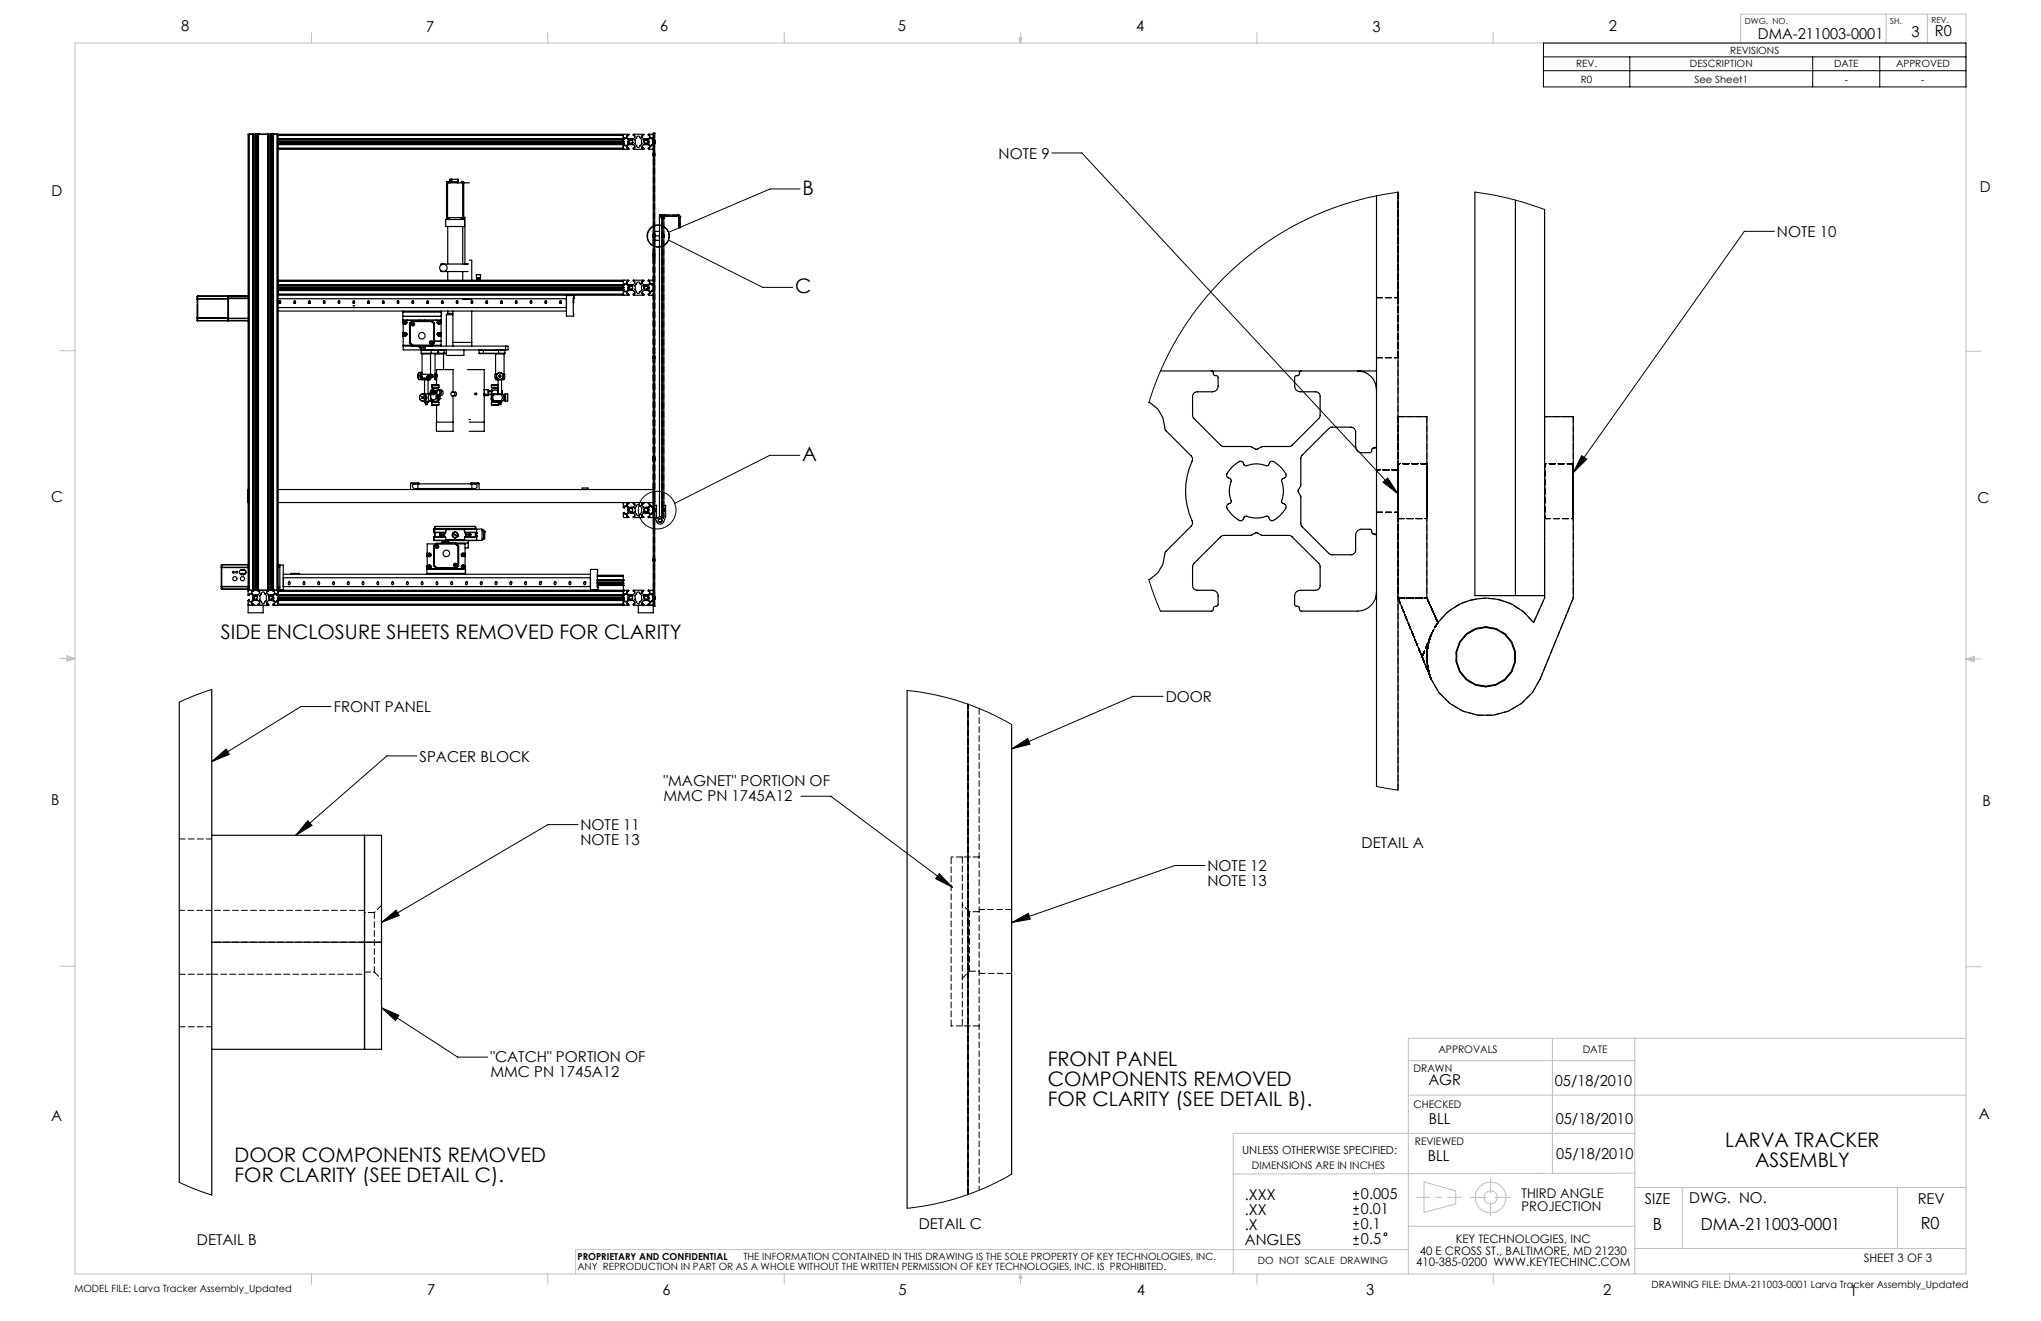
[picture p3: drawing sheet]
<svg xmlns="http://www.w3.org/2000/svg" width="432mm" height="279mm" viewBox="0 0 432 279" stroke-linecap="round" stroke-linejoin="round" font-family="sans-serif">
<defs><g id="words">
<g font-size="4.2">
<text x="169.8" y="41.2">B</text>
<text x="168.2" y="62">C</text>
<text x="169.7" y="97.5">A</text>
<text x="46.7" y="135.2">SIDE ENCLOSURE SHEETS REMOVED FOR CLARITY</text>
<text x="221.7" y="225.6">FRONT PANEL</text>
<text x="221.7" y="229.8">COMPONENTS REMOVED</text>
<text x="221.7" y="234">FOR CLARITY (SEE DETAIL B).</text>
<text x="49.6" y="245.7">DOOR COMPONENTS REMOVED</text>
<text x="365" y="242.5">LARVA TRACKER</text>
<text x="49.6" y="250">FOR CLARITY (SEE DETAIL C).</text>
<text x="371.3" y="246.8">ASSEMBLY</text>
</g>
<g font-size="3.5">
<text x="349.7" y="260.2">B</text>
<text x="359.8" y="260.1">DMA-211003-0001</text>
<text x="406.4" y="259.9">R0</text>
</g>
<g font-size="3.2">
<text x="38.3" y="6.7">8</text>
<text x="90.2" y="6.7">7</text>
<text x="139.7" y="6.5">6</text>
<text x="190" y="6.5">5</text>
<text x="240.4" y="6.5">4</text>
<text x="290.4" y="6.7">3</text>
<text x="340.4" y="6.5">2</text>
<text x="371.9" y="8.3">DMA-211003-0001</text>
<text x="404.4" y="7.9">3</text>
<text x="409.3" y="7.7">R0</text>
<text x="211.3" y="33.5">NOTE 9</text>
<text x="10.9" y="41.6">D</text>
<text x="418.9" y="40.7">D</text>
<text x="375.9" y="50.2">NOTE 10</text>
<text x="10.9" y="106.3">C</text>
<text x="418.4" y="106.4">C</text>
<text x="246.6" y="148.5">DOOR</text>
<text x="70.6" y="150.6">FRONT PANEL</text>
<text x="88.8" y="161.1">SPACER BLOCK</text>
<text x="140.4" y="166.2">&quot;MAGNET&quot; PORTION OF</text>
<text x="10.8" y="170.2">B</text>
<text x="140.4" y="169.4">MMC PN 1745A12</text>
<text x="419.4" y="170.6">B</text>
<text x="122.8" y="175.6">NOTE 11</text>
<text x="122.8" y="178.8">NOTE 13</text>
<text x="288.1" y="179.3">DETAIL A</text>
<text x="255.5" y="184.3">NOTE 12</text>
<text x="255.5" y="187.5">NOTE 13</text>
<text x="103.7" y="224.6">&quot;CATCH&quot; PORTION OF</text>
<text x="103.7" y="227.8">MMC PN 1745A12</text>
<text x="302.2" y="229.5">AGR</text>
<text x="329" y="229.7">05/18/2010</text>
<text x="10.8" y="237.2">A</text>
<text x="302.3" y="237.8">BLL</text>
<text x="329.2" y="237.6">05/18/2010</text>
<text x="418.6" y="236.8">A</text>
<text x="302" y="245.6">BLL</text>
<text x="329.2" y="245.2">05/18/2010</text>
<text x="263.4" y="253.9">.XXX</text>
<text x="263.4" y="257">.XX</text>
<text x="287.9" y="253.6">0.005</text>
<text x="287.9" y="256.8">0.01</text>
<text x="348" y="254.6">SIZE</text>
<text x="357.4" y="254.5">DWG. NO.</text>
<text x="405.7" y="254.6">REV</text>
<text x="41.7" y="263.4">DETAIL B</text>
<text x="194.4" y="259.9">DETAIL C</text>
<text x="263.4" y="260.2">.X</text>
<text x="263.4" y="263.4">ANGLES</text>
<text x="287.9" y="260">0.1</text>
<text x="287.9" y="263.2">0.5</text>
<text x="90.4" y="273.8">7</text>
<text x="140.2" y="273.8">6</text>
<text x="190.1" y="273.9">5</text>
<text x="240.5" y="273.8">4</text>
<text x="289" y="273.9">3</text>
<text x="339.1" y="273.8">2</text>
<text x="391.4" y="274.1">1</text>
</g>
<g font-size="2.8">
<text x="321.9" y="253.3">THIRD ANGLE</text>
<text x="321.9" y="256.2">PROJECTION</text>
</g>
<g font-size="2.5">
<text x="308" y="262.9">KEY TECHNOLOGIES, INC</text>
<text x="299.6" y="267.9">410-385-0200 WWW.KEYTECHINC.COM</text>
<text x="300.4" y="265.4">40 E CROSS ST., BALTIMORE, MD 21230</text>
<text x="394.3" y="267">SHEET 3 OF 3</text>
</g>
<text font-size="2.4" x="262.8" y="244.1">UNLESS OTHERWISE SPECIFIED:</text>
<g font-size="2.2">
<text x="299.1" y="226.8">DRAWN</text>
<text x="304.3" y="222.8">APPROVALS</text>
<text x="334.8" y="222.7">DATE</text>
<text x="299.1" y="234.4">CHECKED</text>
<text x="299.3" y="242.2">REVIEWED</text>
<text x="264.9" y="247.2">DIMENSIONS ARE IN INCHES</text>
</g>
<g font-size="2.1">
<text x="366.1" y="11.3">REVISIONS</text>
<text x="333.4" y="14.3">REV.</text>
<text x="334.5" y="17.5">R0</text>
<text x="357.5" y="14.3">DESCRIPTION</text>
<text x="358.5" y="17.5">See Sheet1</text>
<text x="388" y="14.3">DATE</text>
<text x="390.3" y="17.5">-</text>
<text x="401.1" y="14.3">APPROVED</text>
<text x="406.5" y="17.5">-</text>
<text x="122.1" y="268.5">ANY REPRODUCTION IN PART OR AS A WHOLE WITHOUT THE WRITTEN PERMISSION OF KEY TECHNOLOGIES, INC. IS PROHIBITED.</text>
<text x="157.3" y="266.4">THE INFORMATION CONTAINED IN THIS DRAWING IS THE SOLE PROPERTY OF KEY TECHNOLOGIES, INC.</text>
<text x="266.1" y="267.4">DO NOT SCALE DRAWING</text>
<text x="15.7" y="273.2">MODEL FILE: Larva Tracker Assembly_Updated</text>
<text x="349.4" y="272.3">DRAWING FILE: DMA-211003-0001 Larva Tracker Assembly_Updated</text>
</g>
<text font-size="2" x="122.2" y="266.4">PROPRIETARY AND CONFIDENTIAL</text>
<g font-size="1.8">
<text x="369.1" y="5">DWG. NO.</text>
<text x="399.9" y="5.2">SH.</text>
<text x="408.7" y="4.8">REV.</text>
</g>
</g></defs>
<g fill="none" stroke="#c0c0c0" stroke-width=".21">
<path d="M65.9 6.9v2.2M115.9 6.9v2.2M165.9 6.9v2.2M215.6 8h.6l-.3 1.1zM215.7 8l.2 1.1M215.9 6.9v2.2M216 8l-.1 1.1M265.9 6.9v2.2M315.9 6.9v2.2M368.3 9.1v-6.1h47.6v266.5h-400v-260.4h400M399.1 3v6.1M407.8 3v6.1"/>
<path d="M12.7 74.2h3.2M415.9 74.3h3.2M12.7 139.3h3.2M14.2 139.1l1.7 .2M14.2 138.7l1.7 .6-1.7 .5zM15.9 139.3l-1.7 .3M415.9 139.4h3.2M415.9 139.4l1.8-.6v1.2zM415.9 139.4l1.8 .3M417.7 139.2l-1.8 .2M12.7 204.4h3.2M328.4 219.6v28.6"/>
<path d="M345.9 219.6v49.9M415.9 204.5h3.2M415.9 219.6h-117.9v49.9M298 231.6h117.9M298 224.3h47.9M345.9 239.7h-85v29.7M298 259.4h47.9M301.3 250l6.7 1.9v2.7l-6.7 1.8zM311.1 253.3h3.3M315.3 249.2v3.1M315.3 254.2v2.9M316.2 253.3h3.2"/>
<path d="M345.9 251.2h70M345.9 248.1l-85 .2M355.9 251.2v12.9M401.4 251.2v12.9M65.9 269.5v2.1M115.9 269.5v2.1M165.9 269.5v2.1M215.9 269.5v2.1M215.9 269.5l.3 .8h-.6zM265.9 269.5v2.1M298 264.3h-176.2v5.1M315.9 269.5v2.1"/>
<path d="M345.9 264.1h70M365.9 269.5v2.1"/>
<circle cx="315.4" cy="253.3" r="1.39"/>
<circle cx="315.4" cy="253.3" r="3.2"/>
</g>
<path d="M309 253.2h-9.3" fill="none" stroke="#c0c0c0" stroke-width=".21" stroke-dasharray="15.2 1.3 1.3 1.3" stroke-dashoffset="12.5"/>
<g fill="none" stroke="#000" stroke-width=".21">
<path d="M326.5 9.1h89.4v9.3h-89.4zM326.5 12h89.4M326.5 15h89.4M344.8 12v6.4M383.5 12v6.4M397.7 12v6.4M169.3 40h-6.4l-21.5 9.1M222.5 32.3h6.4l66.9 72.2M141.4 50.8l20 10h6.3M295.8 40.6l-4.8 .9-4 .9-3.6 1.1-5.1 2-4.9 2.4-3.5 2.1-3.9 2.6-3.7 3-3.6 3.4-3.2 3.5-2.6 3.2-2.5 3.7-1.9 3.1-2.4 4.6-1.7 4.1-1.3 3.9M312 40.6l4 .6 3.1 .7 2.7 .8 5 1.6M375.4 48.9h-6.4l-36.2 51.1"/>
<path d="M169.2 96.3h-6.4l-20.1 10.2M334.6 96.4l1.1 .7-2.9 2.9zM292.6 102l1-.9 2.2 3.4zM243 122.6l2.5 6.7M44.8 145.8l-3.9 1.4-3 1.3M70 149.4h-6.3l-18.9 11.7M88.2 159.9h-6.4l-19.2 16.8M191.9 146l5.5 .9 5.2 1.3 6.4 2.4 5 2.6M214 158.4l3.4-2.2 .5 1.2zM246.1 147.3h-6.4l-25.7 11.1M44.8 161.1l3-2.7 .7 1.2zM65.1 173.6l.9 1-3.4 2.1z"/>
<path d="M122.3 174.4h-6.4l-35.2 20.7M169.4 168.4h6.4l25.7 19.3M291.2 166.3l4.6 .8M80.7 195.1l3.1-2.6 .7 1.1zM198.7 184.8l2.8 2.9-3.6-1.9zM214 195.1l3.6-1.9 .4 1.2zM254.9 183.1h-6.3l-34.6 12M80.7 213.1l3.7 1.6-.7 1.2zM80.7 213.1l16.1 10.5h6.4M37.9 250.1l3.4 1.4 3.5 1.3M214 248.4l-4.7 2.4-5.8 2.3-6.5 1.7-5.1 .8M286.3 253.6h1.2"/>
<path d="M286.3 252.4h1.2M286.3 256.8h1.2M286.3 255.6h1.2M286.3 260h1.2M286.3 258.8h1.2M286.9 251.8v1.2M286.9 255v1.2M286.9 258.2v1.2M286.3 263.2h1.2M286.3 262h1.2M286.9 261.4v1.2"/>
<circle cx="139.2" cy="49.9" r="2.34"/>
<circle cx="139.3" cy="50" r="2.29"/>
<circle cx="139" cy="107.9" r="4"/>
<circle cx="293.1" cy="261.1" r=".31"/>
</g>
<path d="M292.6 102l1-.9 2.2 3.4zM334.6 96.4l1.1 .7-2.9 2.9zM80.7 195.1l3.1-2.6 .7 1.1zM44.8 161.1l3-2.7 .7 1.2zM65.1 173.6l.9 1-3.4 2.1zM80.7 213.1l3.7 1.6-.7 1.2zM214 195.1l3.6-1.9 .4 1.2zM214 158.4l3.4-2.2 .5 1.2zM198.7 184.8l2.8 2.9-3.6-1.9z" fill="#000"/>
<g fill="none" stroke="#000" stroke-width=".25">
<path d="M52.7 28.4h.1M52.7 28.4h-.2v96.4h.2M52.7 28.4h.8M52.7 28.4v96.4M53.5 28.4h.1M53.5 28.4v96.4M53.5 28.4v96.5M53.6 28.4h.1M53.6 28.4h.9M53.6 28.4v96.4M54 28.4h.1M54 28.4v96.4"/>
<path d="M54.1 28.4v96.4M54.2 28.4h.1M54.2 28.4v96.4M54.5 28.4h.1M54.5 28.4v96.4M54.6 28.4h2.1M54.6 28.4v96.4M54.6 28.4v96.7h.3v.3l-.3 .4h-.4M54.6 28.4h.1M54.7 28.4h.1M54.7 28.4l-.1 96.4M56.7 28.4h.1"/>
<path d="M56.7 28.4v96.4M56.7 28.4v96.5M56.8 28.4h.9M56.8 28.4v96.4zM57.2 28.4h.1M57.2 28.4v96.4M57.3 28.4v96.4M57.3 28.4h.1M57.7 28.4h.1M57.7 28.4v96.4M57.7 28.4h.9M57.8 28.4v96.7h.3v.3l-.4 .4h-.4"/>
<path d="M57.8 28.4h.1M57.9 28.4h.1M57.9 28.4l-.1 96.4M58.8 28.4h-.2v96.4M58.8 28.4h73.1v.2M58.8 28.4v.2M58.8 29.4h.1M58.8 30.6h.1M58.8 31.3v.3M58.8 30.5v.1M58.8 30.5h.1M58.8 30.4h73.1"/>
<path d="M58.8 28.6h73.1M58.8 29.4h73.1M58.8 30.6h73.1M58.8 31.3h73.1M58.8 28.6v1.9M58.8 30.6v.7M58.8 31.6v93.2M58.8 30.5h73.1M58.8 29.6h73.1M58.8 29.9h73.1M58.8 30.1h73.1M58.8 30h73.1"/>
<path d="M94.5 38.6v-.2h.4l.1 .2M94.5 38.7h.2M94.5 38.6h.5M94.5 38.6v7.5M94.7 38.7h3.2M94.7 38.7v7.3M95 38.6v.1M95.2 38.5h.1M95.2 37.9h.1M95.2 37.9v.8M95.2 38.5h1.6M95.2 37.9h1.7v.8"/>
<path d="M95.5 38.5v-.6l.1 .6M96.8 38.5h.1M96.8 38.5v.2M97.6 38.6l.1-.2h.3l.1 .2M97.6 38.6h.5M97.6 38.6v.1M97.9 38.7h1.4M97.9 38.7v7.3M98.1 38.6v7.5M131.9 31.3l.2 .3 .8-.1M131.9 29.4h.1M131.9 30.6h.1"/>
<path d="M131.9 31.3v.3h-73.1M131.9 30.5v.1M131.9 29.5h.1M131.9 29.5h-73.1h73.1M131.9 30.5h.1M131.9 29.5v.1M131.9 29.9h.1M131.9 30.1h.1M131.9 30h.1M131.9 28.6v.9M131.9 29.6v.9M131.9 30.6v.7"/>
<path d="M132.5 29.1h.1M132.5 29.1h-.3v.4l-.3-.1M132.5 29.1l.4 .4v.6M132.9 28.4h-.9l-.1 .2M132.9 28.4h.1M132.9 28.5h.1M132.9 31.5h.1M132.9 30.1v.3l-.4 .4h-.3v-.3h-.3M132.9 30.1h.1M132.9 29.9h.1M132.9 28.5l.1 .1-.4 .1v.3l.4 .4M133 29.4h.1"/>
<path d="M133 30.6h.1M133 30.6l-.4 .4v.3h.3v.2M133 30.6h.9l.4 .3v.4h-.3v.2M133 29.4h.4M133.1 29.8h.1M133.1 30.1h.1M133.1 30.2l.1 .2 .4-.1M133.1 30.1v.1M133.1 29.8v.3M133.3 29.6l-.2 .2M133.3 29.6h.1M133.3 29.6h.3"/>
<path d="M133.4 29.4h.1M133.4 30.6h.1M133.5 30.6h.1M133.5 29.4h.1M133.6 29.6l.2 .2M133.6 30.3h.1M133.6 29.6h.1M133.8 30.1l-.2 .2M133.8 30.1h.1M133.8 29.8v.3M133.8 29.8h.1M134 28.5v.2h.3v.3l-.4 .4h-.5"/>
<path d="M134 28.5h.1M134 28.4v.1M134 28.4h.1M134 28.4h2.1M134 31.5h2.1M134 31.5h.1M134.8 28.9a.38 .38 0 0 1 .4-.1 .38 .38 0 0 1 .2 .4l.4 .3v.9l-.4 .4a.37 .37 0 0 1-.3 .4 .37 .37 0 0 1-.4-.4l-.4-.4 .1-.3-.1-.6 .4-.3zM136.1 28.4h.1M136.1 28.5h.1M136.1 31.5h.1M136.1 28.5v.1l-.3 .1v.3l.4 .4M136.2 29.4h.1"/>
<path d="M136.2 30.6h.1M136.2 30.6l-.4 .4v.3h.3v.2M136.2 30.6h.9l.4 .3v.4h-.3v.2M136.2 29.4h.4M136.3 29.8h.1M136.3 30.1h.1M136.3 30.2l.1 .2 .4-.1M136.3 30.1v.1M136.3 29.8v.3M136.5 29.6l-.2 .2M136.5 29.6h.1M136.5 29.6h.3"/>
<path d="M136.6 29.4h.1M136.6 30.6h.1M136.7 29.4h.1M136.7 30.6h.1M136.8 30.3h.1M136.8 29.6l.2 .2M136.8 29.6h.1M137 30.1l-.2 .2M137 29.8v.3M137 30.1h.1M137 29.8h.1M137.2 28.5v.2h.3v.3l-.4 .4h-.5"/>
<path d="M137.2 28.5h.1M137.2 28.4v.1M137.2 28.4h.1M137.2 28.4h.9l.1 .2M137.2 31.5h.1M137.2 29.9h.1M137.2 29.9v.2M137.2 30.1h.1M137.2 30.1v.3l.4 .4h.3v-.2l.2-.1M138.1 30.5h.1M138.1 30.5l.1 .1M138.2 29.4h-.3v-.3h-.3l-.4 .4v.4"/>
<path d="M138.2 29.4h.1M138.2 30.6h.1M138.2 31.3l-.2 .3-.8-.1M58.8 59.3h73.1v.2h-73.1zM93.3 57.3v.1h5.7M94.3 46.4h4v1.5h-4zM94.5 46.1l.1 .2h.3l.1-.2M94.5 46h.2M94.5 46.1h.5M94.7 46h3.2M94.7 47.9v7.9M94.7 57.4v1.9"/>
<path d="M94.8 46.3v.1M95 46v.1M97.6 46.1l.1 .2h.3l.1-.2M97.6 46.1h.5M97.6 46v.1M97.8 46.3v.1M97.9 46h.2M97.9 47.9v7.9M97.9 57.4v1.9M98.1 46h.3v9.8h.6M99 55.8h-5.7v.3M99.3 55h.5v4.3"/>
<path d="M100.8 58.1h.9M100.8 58.8h.9M100.8 58.1v.7M100.9 59.1h.7M100.9 58.8v.4l.7-.1M101.1 59.2v.1M101.4 59.2v.1M101.6 58.8v.3M101.7 58.1v.7M131.9 59.5v.9M132.9 59.3h-.9l-.1 .2M132.9 59.3h.1"/>
<path d="M132.9 59.3l.1 .2-.4 .1v.3l.4 .4M134 59.3v.2h.3v.4l-.4 .4h-.4M134 59.3h.1M134 59.3h2.1M134.8 59.8l.5-.1 .5 .7v.9l-.4 .3a.37 .37 0 0 1-.3 .5 .37 .37 0 0 1-.4-.4l-.4-.4 .1-.3-.1-.6zM136.1 59.3h.1M136.1 59.3v.2l-.3 .1v.3l.4 .4M137.2 59.3v.2h.3v.4l-.4 .4h-.4M137.2 59.3h.1M137.2 59.3h.9l.1 .2M138.5 50.8h1M138.5 48.9h1"/>
<path d="M138.5 49.9h1M140.1 45.9h.3M140.1 45.5l.3 .4M140.1 45.8l.1 .1M140.1 45.5v.3M140.1 45.9v63.4M140.1 45.9h-.6v63.4h.6M140.1 45.5h-.6v.3h.6M140.4 45.9v63.4M140.5 45.8l-.1 .1M140.5 45.5l-.2 .1M140.5 45.5h3"/>
<path d="M140.5 45.8h3M140.5 45.5v.3M143.5 45.8l.1 .1M143.5 45.5l.4 .4M143.5 45.5v.3M143.6 47.3v.9h.3v-.9M143.6 45.9h.3M143.6 47.3h.3M143.6 45.9v1.4M143.9 45.9v1.4M291.2 41.4v124.9M295.8 40.6v126.5"/>
<path d="M312 40.6v85.4h8.6M320.6 42.3v83.7M326.8 44.3v82.2l-2.4 5.2a12.4 12.4 0 0 0-20.2 0l-2.3-5.2v-38.4h-6.1M41.7 67.7l.1 .1M41.7 62.8v4.9M41.8 63.1l-.1 .2h.1M41.8 67.2h-.1l.1 .1M41.8 63.1v.2M41.8 67.2v.1M41.8 62.7l-.1 .1M41.8 67.8h.1M41.8 62.6v.1"/>
<path d="M41.8 62.6l6.4 .1M41.8 62.6l-.1 .2M41.8 62.7v.4M41.8 63.3v3.9M41.8 67.3v.5M41.8 63.3h6.4M41.8 67.2h6.4M41.8 63.1h6.4M41.8 67.3h6.4M41.8 62.7h6.4M41.8 67.8h6.4M48.2 63.1v.2"/>
<path d="M48.2 67.2v.1M48.2 67.8h-6.4M48.2 67.3h.1M48.2 63.1h.1M48.2 67.3l.1 .1M48.2 62.7v.4M48.2 63.3v3.9M48.2 67.3v.5M48.3 63v.1M48.3 67.3v.1M48.3 63l-.1 .1M48.3 62.6l-.1 .1 .1-.1"/>
<path d="M48.3 67.8l-.1-.1 .1 .1M48.3 67.8h.1M48.3 62.6h.1M48.3 67.8h4.2M48.3 63.1h4.2M48.3 67.3h4.2M48.3 62.6h4.2M48.3 62.6v.4M48.3 63.1v4.2M48.3 67.4v.4M48.3 63h4.2M48.3 67.4h4.2"/>
<path d="M58.8 61.4l73.1 .1M58.8 62.2h73.1v.2h-73.1zM58.8 61.4h.1M58.8 60.3h.1M58.8 60.4h73.1M58.8 61.3h.1M58.8 60.8h.1M58.8 60.9h.1M58.8 60.8l73.1 .1zM58.8 60.3h73.1M58.8 61.4h73.1M58.8 61.3h73.1"/>
<path d="M58.8 60.8h73.1M58.8 60.9h73.1M58.8 63.2h61M58.8 65.8h61M58.8 65.1h61M59.1 64.1h.2M62.4 64.1h-.2h.2M65.5 64.1h-.1h.2M68.5 64.1h.2zM71.6 64.1h.2M74.7 64.7l.1-.1 .2 .1M74.7 64.1h.3z"/>
<path d="M77.9 64.1h.2M77.9 64.1h.1M81 64.1h.2zM84.1 64.1h.2M85.2 65.8l.1 2.6M85.2 66.9h8.1M85.2 67.7h8.1M85.2 66h8.1M85.3 73.2h3.4M85.3 70.3v.8M85.3 73h1.7M85.6 68.1h.3v.2h-.3z"/>
<path d="M85.6 70.6h.2v.2l-.1 .1zM86.2 67.7v.1M86.6 72.6h.1M86.6 68.4v4.2M86.7 72.5h.1M86.7 68.5h.1M86.7 72.5v.1M86.7 68.3l-.1 .1M86.7 68.5v4M86.7 72.6l.4 .5M86.7 68.4l.1 .1M86.7 68.4v.1"/>
<path d="M86.7 72.6l.5 .5M86.7 72.6h.1M86.8 72.5l-.1 .1M86.8 72.5l.5 .5M86.8 68.5v4M87.1 73.1h.1M87.1 67.9h.1M87.1 67.9l-.4 .4M87.2 73l-.1 .1M87.2 67.9l.1 .1M87.2 73.1h.1M87.2 67.8l-.1 .1"/>
<path d="M87.2 67.8v.1M87.2 67.9l-.5 .5M87.2 67.8h4.2M87.2 73.1h4.2M87.2 64.1h.3zM87.3 73l-.1 .1M87.3 73v.1M87.3 68l-.5 .5M87.3 73.1h4M87.3 73h4M87.3 68h4M88.6 78.9l-.2 .5 .2 .8"/>
<path d="M88.7 73.4l.2 .2M88.7 73.4h.2M88.7 73.2h.2v.2M88.7 73.2v.2M88.7 67.7v.1M88.9 73.4v.2M88.9 73.6h.2M88.9 73.4h.8M89.1 73.6h.6M89.1 74h.9M89.1 74.7h2.1M89.1 74.7l2.1 .1"/>
<path d="M89.1 73.6v.4M89.1 79.6h.1M89.1 79.2h2.1v.7h-2.1zM89.2 78.8h-.4a.98 .98 0 0 0 0 1.5h.4M89.3 74h.4M89.3 78.8a.79 .79 0 0 0-.3 1.3l.1 .2 .2-.1a.84 .84 0 0 1 0-1.4M89.3 74.8h1.8M89.3 74h.1M89.3 74v.1M89.3 74.8v4.4M89.3 79.9v.3M89.3 74.8h.1"/>
<path d="M89.7 73.4h.2M89.7 73.4v.2M89.7 74h.1M89.8 74l1.3 .1M89.8 74h.1M89.9 67.7v.1M89.9 73.2h.1M89.9 73.4l-.2 .2M89.9 73.2h-.2v.2M89.9 73.2v.2M90 73.2v.8M90 74h17"/>
<path d="M90 73.2h17M90.3 64.1h.3h-.2M90.4 79.7h.1M90.4 79.6h.1M90.5 79.6h.1M90.5 79.6h-.1M90.5 79.7h.1M90.5 79.6l.1 .1M90.6 79.6h-.2l.2 .1M90.6 79.6h.1M90.6 79.7h-.2M90.6 79.7h-.1"/>
<path d="M90.6 79.6l.1 .1M90.6 79.6l.2-.1v.3l-.2-.1M90.7 79.6h.1M90.7 79.6v.1M90.7 79.7h-.1M90.7 79.7h.1M90.7 79.6h-.1M90.8 79.5h.1M90.8 79.5l.1 .3M90.8 79.5v.1M90.8 79.6h.1M90.8 79.6l.1 .1"/>
<path d="M90.9 79.8h.1M90.9 79.7h.1M90.9 79.3h.1M90.9 79.4h.1M90.9 79.6h.1M90.9 79.6v.1M90.9 79.3v.1M90.9 79.5h.1M90.9 79.5l.2 .3M90.9 79.5h.2M90.9 79.5v.1M90.9 79.5v.3"/>
<path d="M91 79.2l-.1 .2M91 79.4h.1M91 79.2v.2M91 79.3h.1M91.1 79.5h.1M91.1 79.2h.1M91.1 79.4h.1M91.1 79.2v.2M91.1 79.5v.3M91.1 74.8h.1M91.1 79.5v.1M91.1 79.7h.1"/>
<path d="M91.1 79.3h.1M91.1 79.8h.1M91.1 79.7v.1M91.1 74.8v4.4M91.1 79.9v.3M91.1 79.3v.1M91.1 79.6v.1M91.1 79.2v.1M91.1 79.6h.1M91.2 74.8h1.4M91.2 79.4h.1M91.2 79.3h.1"/>
<path d="M91.2 79.5l-.1 .2M91.2 79.7h.1M91.2 79.2v.2M91.2 79.5v.3M91.2 79.3v.1M91.2 79.7v.1M91.2 79.2h.1M91.2 79.6v.1M91.2 79.5v.1M91.2 79.5v.2M91.2 79.8h.1M91.2 79.6h.1"/>
<path d="M91.2 74.1h-2.1v.6M91.2 74.1h2.7M91.2 74.7h1.4M91.2 74.1v.6M91.2 74.7v.1M91.3 73l.1 .1M91.3 73v.1M91.3 68l.5 .5M91.4 67.9l-.1 .1M91.4 73.1h-.1M91.4 67.8v.1M91.4 73.1h.1"/>
<path d="M91.4 67.9l.5 .5M91.4 73v.1M91.4 67.9h.1M91.4 67.9l.5 .4M91.5 73h1.8M91.5 74v.1M91.6 74v.1M91.8 72.5l.1 .1M91.8 68.5v4M91.8 72.5l-.5 .5M91.8 72.6h.1M91.9 68.4l-.1 .1"/>
<path d="M91.9 68.3v.1M91.9 68.3l-.1 .1M91.9 72.6h.1M91.9 68.4h.1M91.9 72.6l-.5 .5M91.9 79.7h.1M91.9 79.5h.1M91.9 68.4v4.2M91.9 72.2h1.4M91.9 79.5v.3M91.9 79.5v.1M91.9 79.8h.1"/>
<path d="M91.9 79.6h.1M91.9 79.2h.1M91.9 79.3h.1M91.9 79.4h.1M91.9 79.3v.1M91.9 79.4h.2M92 79.5h.1M92 79.5v.1M92 79.2h.1M92 79.4h.1M92 79.3h.1M92 79.3h-.1"/>
<path d="M92 79.3l-.1 .1M92 79.2v.2M92 79.5l-.1 .3M92 79.8h.1M92 79.5v.3M92 79.7l.1 .1M92 74.8h1.8M92 79.7h.1M92 74.8v4.4M92 79.9v.3M92 79.5l.1 .1M92.1 79.7h.1"/>
<path d="M92.1 79.6l-.1 .1M92.1 79.8h.1M92.1 79.6h.1M92.1 79.3h.1M92.1 79.3v.1M92.1 79.4h.1M92.1 74.8h-.1M92.1 79.5h.1M92.1 79.2v.2M92.1 79.5v.3M92.1 79.2l-.1 .1M92.1 79.2h.1"/>
<path d="M92.2 79.7h.1M92.2 79.7l.1 .1M92.2 79.7l.1-.2v.3M92.2 79.3h.1M92.2 79.3l-.1 .1M92.2 79.3v.1M92.2 79.4h.1M92.2 79.2h.1M92.2 79.2v.2M92.3 79.6v.1M92.3 79.6l-.1 .1M92.3 79.6h.1"/>
<path d="M92.3 79.8h.1M92.3 79.7h.1M92.4 79.2h-.5v.7h.5M92.4 67.7v.1M92.6 74.8h.1M92.6 74.7h.2M92.6 74.7v.1M92.6 74v.7M92.7 70.6l.2-.1 .1 .3-.1 .1zM92.7 68.1h.3v.2l-.2 .1zM92.7 74.8h1.3M92.8 74.7h1.1"/>
<path d="M92.8 74.7l-.1 .1M93.3 73.2v-5.4h-8v6.2h3.8M93.3 70.3v.8M93.3 66v.8M93.3 65.8v2.6M93.4 74h-.6v.7M93.4 74l.4 .1M93.4 74h.1M93.5 64.1h.2M93.6 64.1v.1M93.8 74.8h.1M93.8 74.8v3.4"/>
<path d="M93.9 74.7h.5M93.9 74.1v.6M93.9 74.7l.1 .1M94 74.8h.4M94.3 74v.1M94.4 74l-.5 .1M94.4 74v1.2h3.7v-1.2M94.4 66.6h1.4M94.4 66.6v6.6M94.7 66.3h1.1M94.7 65.8v.5M94.7 66.3l-.3 .3"/>
<path d="M95.8 65.8v7.4M95.8 72.4h4M96.6 64.1h.2M96.7 64.1l.1 .1M96.7 64.1v.1M97.9 63.3h1.9M98.9 78.2h3.5v4.3M99.7 64.1h.2M99.8 65.8v7.4M99.9 64.1v.1M99.9 64.1l-.1 .1M101.4 74.7h5.4"/>
<path d="M101.4 74.7l.9 .1M101.4 74v.7M101.7 74l.6 .1M101.9 74v.1M102.3 74.1h3.2M102.3 74.8h3.2M102.3 74.1v.7M102.8 64.1h.3M103 64.1v.1M103 64.1l-.1 .1M104.8 74.1h.1M104.8 74.1v-.1l1.8 .1"/>
<path d="M104.8 74.8h1.8M104.8 74.8v4.4M104.8 79.9v.3M104.9 74.8h-.1M105.1 79.2h-.4v.7h.4M105.5 74.1h1.3v.6M105.5 74.1v.7M105.6 79.6l.1 .1M105.7 79.4l.2 .2M105.7 79.4l-.1 .2M105.7 79.7h.1M105.9 79.6l-.1 .1"/>
<path d="M106 64.1h.2M106.1 64.1v.1M106.1 64.1l.1 .1M106.1 64.1l-.1 .1M106.4 79.2h.4v.7h-.4M106.6 74.8h.1M106.6 74.1h.1M106.6 74.8v4.4M106.6 79.9v.3M106.8 74.7l-1.3 .1M107 73.2h.5v.8h-.5M107 73.2v.8"/>
<path d="M109.1 64.1h.2M109.3 64.1v.1M109.3 64.1l-.1 .1M112.2 64.1h.3M112.4 64.1v.1M112.4 64.1l-.1 .1M115.4 64.1h.2M115.5 64.1v.1M115.5 64.1l-.1 .1M118.5 64.1h.2M118.6 64.1v.1M118.6 64.1l-.1 .1"/>
<path d="M119.8 62.4v4.5h1.6v-3.8M119.8 62.5h1.6M121.3 63.8h.1M121.3 63.9h.1M121.3 63.6h.1M121.3 63.2h.1M121.3 63.3h.1M121.4 62.5h.1M121.4 63h.1M121.4 63.6v.2M121.4 63.2v.1M121.4 62.4v.8"/>
<path d="M121.4 63.3v.3M121.4 63.8l-.1 .2M131.9 62.2l.2 .2h.8M131.9 60.3h.1M131.9 61.4v.1M131.9 60.3h-73.1M131.9 61.4h.1M131.9 61.3v.1M131.9 61.3l-73.1 .1M131.9 60.4h.1M131.9 61.3h.1M131.9 60.8h.1"/>
<path d="M131.9 60.9h.1M131.9 60.4v.9M131.9 61.5v.7M132.5 60h.1M132.5 60h-.3v.3h-.2M132.5 60l.4 .4v.4M132.9 62.4h.1M132.9 60.9v.4l-.4 .4h-.3v-.3h-.3M132.9 60.9h.1M132.9 60.8v.1M132.9 60.8h.1M133 60.3h.1"/>
<path d="M133 60.3h.4M133.1 60.7h.1M133.1 60.7v.3M133.1 61l.2 .2M133.1 61h.1M133.3 60.5l-.2 .2M133.3 60.5h.1M133.3 60.5h.5v.5M133.3 61.2h.1M133.3 61.2h.3M133.4 60.3h.1M133.4 61.4h.1"/>
<path d="M133.4 61.4h-.4l-.4 .4v.3l.3 .1v.2M133.5 61.4h.4l.4 .4M133.5 60.3h.1M133.5 61.4h.1M133.6 61.2h.1M133.8 61l-.2 .2M133.8 61h.1M134 62.4h.1M134 62.3v.1M134 62.4h2.1M134.3 61.8v.3l-.3 .1v.1M134.3 61.8h.1"/>
<path d="M135.4 60h.1M136.1 62.4h.1M136.2 60.3h.1M136.2 60.3h.4M136.3 60.7h.1M136.3 60.7v.3M136.3 61l.2 .2M136.3 61h.1M136.5 60.5l-.2 .2M136.5 60.5h.1M136.5 61.2h.1M136.5 61.2h.3"/>
<path d="M136.5 60.5h.5v.5M136.6 60.3h.1M136.6 61.4h.1M136.6 61.4h-.4l-.4 .4v.3l.3 .1v.2M136.7 60.3h.1M136.7 61.4h.4l.4 .4M136.7 61.4h.1M136.8 61.2h.1M137 61l-.2 .2M137 61h.1M137.2 62.4h.1M137.2 62.3v.1"/>
<path d="M137.2 60.8h.1M137.2 60.8v.1M137.2 60.9h.1M137.2 61.3h.1M137.2 61.3l.4 .4h.3l.1-.4 .1 .1M137.2 60.9v.4M137.5 61.8v.3l-.3 .1v.1M137.5 61.8h.1M138.1 60.3h.1M138.1 60.3h-.2v-.3h-.3l-.4 .4v.4M138.1 61.4h.1M138.2 60.3h-.1"/>
<path d="M138.2 60.3h.1M138.2 61.4h.1M138.2 62.2l-.2 .2h-.8M245.5 78.5h45.7M256.3 78.5l.3 .1a.71 .71 0 0 0 .9 .9l.2 .3v1.9a1.2 1.2 0 0 1-1.2 1.2h-3.2a.96 .96 0 0 0-1 1l.1 4.4 6 6 .4 .1h5.8l1.1 .6 1.3-.6h5.9l.3-.1 6-5.9 .1-.4v-4.1a.96 .96 0 0 0-1-1h-3.2a1.2 1.2 0 0 1-1.2-1.2v-1.9l.2-.3a.74 .74 0 0 0 .9-.9l.3-.1M287.2 78.5a4 4 0 0 1 4 3.9M89 83.5a.7 .7 0 0 1 1.1 .6 .7 .7 0 0 1-1.2 .5l-.2-.5zM89.2 84.1l.1 .1M89.2 84.1h.2M89.3 84.2h.1M89.3 83.9h.1M89.3 83.9l-.1 .2"/>
<path d="M89.3 80.2h1.8M89.3 80.2l.1 .1h1.6l.1-.1M89.4 83.3a.77 .77 0 0 1 .9 .8 .77 .77 0 0 1-.9 .7M89.4 84.1l.1 .1M89.4 83.9l.1 .2M89.5 84v.2M89.5 83.3h1.1M89.5 84.8l1.1 .1M89.5 84l-.1 .1M89.5 83.3h.1M89.5 84.1l-.1 .1M89.8 85.1h.8"/>
<path d="M89.8 85.1l.1 .1 .7-.1M89.8 80.3v3M89.8 84.9v.2M90 85.5h.4M90 85.2v.4l.4-.1M90.4 85.2v.3M90.6 80.3v3M90.6 84.9v.2M90.6 83.3h.5v1M90.6 83.3l.1 .2M90.7 83.5l-.1 .5 .1 .7M90.7 83.5h.4"/>
<path d="M90.7 84.7h.8l-.1 .2h-.8M90.7 84.7l-.1 .2M91.1 84.3l.5 .6M91.1 82.7v.1M91.1 84.3h.1M91.1 82.7h.1M91.1 82.7v.1a.34 .34 0 0 1 .6 .2 .34 .34 0 0 1-.6 .3M91.1 84.3l.2 .1a.7 .7 0 0 0 1-.1M91.1 82.7l.6-.2 .6 .2M91.1 83.4v.9M91.3 81.9h.1M91.3 81.5h.1"/>
<path d="M91.3 81.9h1.6M91.3 81.5h1.6M91.3 85.6h.1M91.3 85.1h.1M91.3 85.1h1.6M91.3 85.6h1.6M91.3 82.7h.5M91.3 83.4h.5M91.3 81.5v.4M91.3 85.1v.5M91.3 81.9l.1 .1M91.3 85.6l.1 .1"/>
<path d="M91.4 81.4h.1M91.4 82h.1M91.4 81.4l1.5 .1M91.4 85.7h.1M91.4 85.1h.1M91.4 85.1h1.5M91.4 81.4l-.1 .1M91.4 85.1h-.1M91.5 82.7a.4 .4 0 0 1 .5 .2 .4 .4 0 0 1-.1 .5M91.6 84.9h.1M91.6 82.2h.1M91.6 82.2h.9l.5 .4"/>
<path d="M91.6 82.2l-.5 .5M91.7 82.7a.37 .37 0 0 1 .3 .2 .37 .37 0 0 1-.1 .5M91.8 82v.2M91.8 84.9v.2M91.9 83.4h-.4M91.9 83.4h-.3M91.9 83.4h.1M92 80.2l.4 .1M92 80.2h.4M92.3 84.3h.2M92.3 82.7v1.6M92.3 82.7h.2"/>
<path d="M92.3 89.3h3.5M92.3 82v.2M92.3 84.9v.2M92.4 81.4v-3.2h3.4v4.7M92.5 82.7l.3-.2 .3 .2v1.2M92.5 84.3l.1 .2M92.5 82.7v1.6M92.6 84.5l.2 .1M92.6 84.6h.3l-.4 .3h-.9M92.7 83.6h.2a.54 .54 0 0 0-.3 .9M92.7 83.7a.33 .33 0 0 1 .4 .1 .33 .33 0 0 1 0 .4l-.1 .3a.48 .48 0 0 1-.4-.3 .48 .48 0 0 1 .1-.5zM92.8 82.4a.66 .66 0 0 1 .6 .5 .66 .66 0 0 1-.3 .7"/>
<path d="M92.8 84h.2M92.8 84.1h.1M92.8 82.4a.68 .68 0 0 1 .9 .4 .68 .68 0 0 1-.4 .9h-.2M92.8 83.9l.1 .2M92.9 81.9l-1.5 .1M92.9 85.6l-1.5 .1M92.9 81.5v.4M92.9 85.1v.5M92.9 84.2v.1M92.9 84.1v.1M92.9 84.1l.1 .1M93 84h-.2l.1 .3"/>
<path d="M93 84.2l-.1 .1M93 84v.2M93.1 82.8v.5M93.1 84.3h.1M95.8 83.7v7.5h-3.5l.1-5.5M96.3 83a.39 .39 0 0 1 .3 .3 .39 .39 0 0 1-.3 .4l-.1-.4zM96.4 82.9h-.8a.46 .46 0 0 0 0 .8h.8M99.2 88.7h.3M99.3 89.3h3.1M102.4 83.2v.1M102.4 83.3v.2M102.4 83.3h.1"/>
<path d="M102.4 83.3v.1M102.4 83.6v7.6h-3.1M102.4 82.5v1.1M102.4 83.6l.1 .1M102.5 82.4v1.3M102.5 82.4h.7M102.5 83.7h.7M102.5 82.4l-.1 .1M103.2 82.4v1.3M103.2 82.4l.2 .2v.9l-.2 .2M103.4 82.7h.5M103.4 83.4h.5"/>
<path d="M103.9 84.3v.2M103.9 84.6l.3 .3h.3M103.9 84.3h.2M103.9 82.7h.2M103.9 82.7v1.6M104 81.9h1.4M104 81.5h1.4M104 81.9l1.4 .1M104 85.1h.1M104 85.1h1.4M104 85.6h.1M104 85.6h1.5"/>
<path d="M104 81.5v.4M104 85.1v.5M104.1 82.7l.6-.2 .6 .2M104.1 83.5v1.2M104.1 82.7v.8M104.5 82v.2M104.5 84.9v.2M104.5 83.3h1.8M104.5 83.5a.94 .94 0 0 0 0 1.2M104.5 83.3l-.4 .2M104.5 83.5h1.6M104.5 84.7h1.6"/>
<path d="M104.5 83.3v.2M104.5 84.7v.2M104.8 80.2h.5M104.8 80.2l.2 .1h1.5l.1-.1M105 82v.2M105 84.9v.2M105.3 82.7h.1M105.4 81.4l-1.4 .1M105.4 82.4l-.2-.2h-1l-.3 .3v.2M105.4 85.1h-1.4M105.4 85.1h.1M105.4 85.1h.7"/>
<path d="M105.4 80.3v3M105.4 84.9v.2M105.4 85.1v.1M105.4 85.2h.1M105.5 85.2v.4M105.6 85.5h.3M105.6 85.2v.4l.3-.1M105.9 85.2v.3M106.1 83.5a1.04 1.04 0 0 1 0 1.2M106.1 84.7v.4M106.1 85.1l-.7 .1M106.1 82.7h.1"/>
<path d="M106.1 80.3v3.2M106.2 80.2h.4M106.2 82.7l.1 .6M106.2 82.7v.6M106.3 83.3l.3 .3v1l-.3 .3h-1.8M106.6 83.8h.2M106.6 84.3h.2M106.9 83.3v1.5M106.9 83.3l-.1 .1 .1 1.4M106.9 84.8h.5M106.9 83.3h.5M107.4 83.3v1.5"/>
<path d="M243.1 85.1a6.1 6.1 0 0 1 3.4 5.6l.1 .4 5.4 5.3a1.01 1.01 0 0 1 .2 1.1 15.6 15.6 0 0 0 .1 13.1l-.3 .7-5.4 5.4-.2 .4a5.9 5.9 0 0 1-3.4 5.5M260.7 98.7l1.5-1.1a.62 .62 0 0 1 .8 .3l.2 .4 .4 .2a7.1 7.1 0 0 1 4.6 0l.4-.6a.65 .65 0 0 1 .8-.3 5.2 5.2 0 0 1 2.7 3.1l-1 .8a7.4 7.4 0 0 1 0 4.7l.7 .4a.59 .59 0 0 1 .2 .9 5.9 5.9 0 0 1-2.9 2.6l-.5-.2-.4-.7a7.5 7.5 0 0 1-4.8 0l-.4 .6a.57 .57 0 0 1-.8 .3 5.9 5.9 0 0 1-2.7-3l.3-.4 .7-.5a7.4 7.4 0 0 1 0-4.7l-.6-.4a.62 .62 0 0 1-.3-.9zM291.2 94.3l-.2 .4a.74 .74 0 0 0-.9 .9l-.2 .1h-1.9a1.2 1.2 0 0 1-1.2-1.2v-3.2a.96 .96 0 0 0-1-1l-4.4 .2-5.9 5.8-.3 .6v5.8l-.6 1.1 .6 1.2 .1 6.2 6 6 .4 .1h4.1a.96 .96 0 0 0 1-1v-3.2a1.2 1.2 0 0 1 1.2-1.2h1.8l.3 .2a.78 .78 0 0 0 .9 .9l.2 .3M326.8 88.1h6v38.4l-7 17.2a12.4 12.4 0 0 1-11.5 7.7 12.4 12.4 0 0 1-11.5-7.7l-7-17.2M46.8 119.6v4.9M46.9 120h-.1l.1 .1M46.9 120v.1M46.9 119.5l-.1 .1M46.9 119.4l-.1 .2M46.9 119.4v.1M46.9 119.5v.5M46.9 119.4h5.6"/>
<path d="M46.9 120h5.6M52.5 103.5h.1M52.5 106.3h.1M58.8 106.3h79.4M58.8 103.5h79.4M58.8 119.4h.4M58.8 120h.4M58.8 119.9h.4M59.2 119.4v.1M59.2 119.5v5.3M59.2 119.5h.7v5.3M86.9 102.3l.1-.2h1.5l.2 .2"/>
<path d="M86.9 102.3h1.8M86.9 102.3v1.2M88.4 102.3h-.1a.59 .59 0 0 0-.9 .2 .59 .59 0 0 0 .2 .8h.8M88.4 102.3v1M88.4 103.3h11.4M88.4 102.3h11.4M88.7 102.3h.1M88.7 103.3v.2M90.4 117v.7M90.4 119.6l-.1 1.9M90.7 117.3h.3v.1l-.3 .1zM90.7 119.8l.1-.1 .2 .3-.3-.1z"/>
<path d="M91.8 112.1h.1M91.8 111.9h.1M91.8 112h.1M91.8 112.6h.1M91.8 111.9v.2M91.8 111.9v.1M91.8 112v.1M91.8 119.7h.1M91.8 115.5h.1M91.8 112.6h2.5M91.8 111.9h10.2v2.4h-1.2M91.8 112.1v.5"/>
<path d="M91.8 115.5v4.2M91.8 112.4v.2M91.8 113.6h.1M91.8 114.3h.1M91.8 111.9v.7M91.8 115.4v.1M91.8 115.4l.1 .1M91.8 113.6v.7M91.8 113.6h2.5v.7M91.8 111.9h9M91.8 119.7l.4 .5M91.8 114.3h2.5"/>
<path d="M91.8 115.5l.1 .1M91.8 112.6l2.5 .1v-.5l.2-.2h3.6l.2 .2v.5l2.5-.1M91.8 114.3h9M91.8 119.6l.5 .6M91.9 119.7h-.1M91.9 119.6h-.1M91.9 115.6v4M91.9 119.6l.5 .5M92 112.6v1M92.1 111.4h8.4M92.1 111.4l-.3 .5M92.2 115h-1.8v5.3h8v-5.3h-1.8"/>
<path d="M92.2 115h.1M92.2 115l-.4 .4M92.3 115l.1 .1M92.3 114.9l-.1 .1M92.3 114.9v.1M92.3 115l-.5 .5M92.3 114.9h4.2M92.4 115.1l-.5 .5M92.4 115.1h4M93 113.1h.1M93 113l.2-.1 .3 .1M93 113a.25 .25 0 0 0 .3 .4 .24 .24 0 0 0 .2-.4"/>
<path d="M93.1 113a.23 .23 0 0 0 .1 .3 .23 .23 0 0 0 .3-.2v-.1M93.1 113l-.1 .1M93.1 113h-.1M93.1 113.2h.1M93.1 113v.2M93.2 113h.2M93.2 113h-.1M93.4 113.2h-.2M93.4 113v.2M93.5 113v.1M93.5 113h.1M93.5 113.1h.1"/>
<path d="M93.5 114.9h.3M93.5 114.3v.6M93.8 114.7h.2M93.8 114.7v.2M93.8 112.6v1M93.9 112.7h.2v.9h-.2zM94 114.5l-.2 .2M94 114.5v.2M94 114.7v.2h-.2M94 114.5h.8M94 114.7h.8M94.3 114.1h4"/>
<path d="M94.5 114.1v.2M94.8 114.5l.2 .2M94.8 114.7h.2M94.8 114.7v.2h.2M94.8 114.5v.2M95 114.7v.2M95 114.9h4.1M95.7 112.9a.59 .59 0 0 0 .6 .8M95.7 112.9l.1 .1M95.7 112.9h.1M95.8 113a.55 .55 0 0 0 .2 .6 .55 .55 0 0 0 .7-.1M95.8 113l.9 .5"/>
<path d="M95.8 112.7l-.1 .2M95.8 112.7h.1M95.8 112.7v.1M95.8 112.8l1 .5M96.3 112.6l-.5 .2M96.3 112.6a.53 .53 0 0 1 .5 .7M96.3 112.5l-.5 .2M96.3 112.5v.1M96.3 112.5a.63 .63 0 0 1 .5 .8M96.3 112.5a.64 .64 0 0 0-.6 .6 .64 .64 0 0 0 .6 .7M96.3 112.5a.64 .64 0 0 1 .6 .6 .64 .64 0 0 1-.6 .7M96.3 112.5h.1"/>
<path d="M96.3 113.7v.1M96.4 115.1l.5 .5M96.4 115v.1M96.4 115l.6 .5M96.5 114.9l.1 .1M96.5 114.9v.1M96.6 115h-.1M96.6 115l.4 .4M96.7 113.5l-.4 .2M96.7 113.5h.1M96.8 113.3h.1M96.8 113.3l-.1 .2"/>
<path d="M96.9 119.6h.1M96.9 115.6v4M96.9 119.6l-.5 .5M96.9 119.7h.1M97 115.5l-.1 .1M97 115.4v.1M97 115.5h.1M97 115.4l-.1 .1M97 119.6l-.6 .6M97 119.7l-.4 .5M97 119.7h.1M97 115.5v4.2"/>
<path d="M97.8 119.8h.3v.1l-.2 .2zM97.9 117.2h.1l.1 .2-.1 .1-.2-.1zM98.1 114.1v.2M98.3 112.6h2.5M98.3 114.3h2.5M98.4 117v.7M98.4 119.6l.1 1.9M98.5 112.7l.2-.1v1h-.2zM98.7 112.6v1M99.1 114.3v1.6h-.7M99.1 113l.2-.1 .3 .1M99.1 113l.2 .3"/>
<path d="M99.1 113.1h.1M99.1 113a.23 .23 0 0 0 .2 .3 .23 .23 0 0 0 .2-.3M99.1 113v.1M99.1 113h.1M99.2 113.2h.1M99.2 113v.2M99.3 113h-.1M99.3 113h.1M99.4 113.2h-.1M99.4 113v.2M99.5 113l.1 .1M99.5 113h.1"/>
<path d="M99.6 102.3l.1-.2h1.5l.2 .2M99.6 113.1h.1M99.6 113l-.2 .3M99.6 102.3h1.8M99.6 102.3h.1M99.6 103.3v.2M99.8 102.3h.1a.59 .59 0 0 1 .9 .2 .59 .59 0 0 1-.2 .8h-.8M99.8 102.3v1M100.5 111.4l.3 .5M100.6 113.5h.2M100.6 112.8h.1M100.6 113.4h.1"/>
<path d="M100.6 113.3v.1M100.6 112.8v.4M100.7 113.4h.1M100.7 112.8l-.1 .6M100.7 112.8l-.1 .5M100.7 113.4h-.1M100.7 112.8h.1M100.7 113.3v.1M100.7 112.8v.6M100.8 112.8h.1M100.8 113.4h.1M100.8 113.6h-2.5v.7"/>
<path d="M100.8 112.8l-.1 .6M100.8 112.8l-.1 .5M100.8 113.3v.1M100.8 111.9v2.4M100.8 112.8v.6M100.8 112.6h.1M100.8 114.3h.1M100.8 112.7h-.2v.9M100.8 112.7h-.2M100.8 112.9v.4M100.8 112.8l-.2 .1M100.8 113.1v.3"/>
<path d="M100.8 113v.3M100.8 113.4h-.1M101.4 102.3v1.2M102 114.1h.3M102 112.1h.3M102 112.2h.3M102.3 112.1l.3 .2v.2M102.3 112.2l.3 .3M102.3 112.2v1.9M102.3 112.1v.1M102.6 112.5v1.4l-.3 .2M102.6 112.5h.1"/>
<path d="M123.2 103.5v-.3h1.2v.3M131.9 108.4v1h1M131.9 108.4h.1M131.9 107.3v.1M131.9 107.3h.1M132 107.4h.1M131.9 107.4h.1M132 108.4h.2v.3h.3M132.1 106.3l-.2 .2v.8M132.5 108.7h.1M132.5 107.1h.1M132.5 107h-.3v.4h-.2"/>
<path d="M132.5 107.1l.4 .4v.3M132.9 106.3h.1M132.9 109.4h.1M132.9 107.8h.1M132.9 106.3v.1M132.9 107.8v.1M132.9 107.9v.4l-.4 .4M132.9 107.9h.1M132.9 106.4h.1M132.9 106.4v.2h-.3v.3l.4 .4h.4M133 108.5h.1M133 108.5l-.4 .4v.2l.4 .1-.1 .2"/>
<path d="M133 108.5h.4M133.1 108.1h.1M133.1 108.1l.2 .1M133.3 108.2h.1M133.4 108.5h.1M133.4 107.3h.1M133.5 108.5h.4l.4 .3v.4h-.3v.2M133.5 108.5h.1M133.5 107.3h.1M133.6 107.5h-.4l-.1 .6M133.6 107.5l.2 .2M133.6 107.5h.1"/>
<path d="M133.8 107.7v.5h-.5M133.8 107.7h.1M134 109.4h2.1M134 109.4h.1M134 106.3v.2l.3 .1v.3l-.4 .4h-.4M134 106.3h.1M134.1 106.3h-.1M134.8 106.8a.37 .37 0 0 1 .4-.1 .37 .37 0 0 1 .2 .4l.4 .3v.9l-.4 .4a.39 .39 0 0 1-.4 .4 .39 .39 0 0 1-.3-.4l-.4-.4 .1-.3-.1-.5zM136 106.3h.1M136.1 109.4h.1M136.1 106.3h.1M136.1 106.3v.1"/>
<path d="M136.1 106.4h.1M136.1 106.4v.2h-.3v.3l.4 .4h.4M136.2 108.5h.1M136.2 108.5l-.4 .4v.2l.3 .1v.2M136.2 108.5h.4M136.3 108.1h.1M136.3 108.1l.2 .1M136.5 108.2h.1M136.6 108.5h.1M136.6 107.3h.1M136.7 108.5h.4l.4 .3v.4h-.3v.2M136.7 108.5h.1"/>
<path d="M136.7 107.3h.1M136.8 107.5h-.5v.6M136.8 107.5l.2 .2M136.8 107.5h.1M137 107.7v.5h-.5M137 107.7h.1M137.2 107.9h.1M137.2 107.9v.5l.4 .3h.3v-.3h.3M137.2 109.4h.1M137.2 106.3v.3h.3v.3l-.4 .4h-.4M137.2 106.3h.1M137.2 107.8h.1"/>
<path d="M137.2 107.8v.1M138 106.3l.2 .2M138.1 107.4h.1M138.1 107.4h-.1l-.1-.4h-.3l-.4 .4v.4M138.1 108.4h.1M138.2 107.3l-.1 .1M138.2 107.3h.1M138.2 108.4v.1M138.2 109.2l-.1 .3-.9-.1M138.5 106.9h.4v2.4l.1 .3a.75 .75 0 0 1 1.3 0l.1-.3M140.1 109.3h.3M140.4 106.9h.4v2.4l-.4 1.1a.8 .8 0 0 1-.7 .4 .8 .8 0 0 1-.7-.4l-.5-1.1"/>
<path d="M46.8 124.5l.1 .1M46.9 124h-.1l.1 .1M46.9 124v.1M46.9 124.1h5.6M46.9 120.1h5.6M46.9 120.1v3.9M46.9 124.1v.5M46.9 124.6h5.6M46.9 124h5.6M50.7 121.3h1.3M50.9 120.6l.6-.1a.53 .53 0 0 1 .5 .5 .53 .53 0 0 1-.5 .6h-.5l-.3-.2v-.5zM50.9 120.6h.9"/>
<path d="M52.5 127v.8l.2 .2M52.5 127h.1M52.5 125.9h.1M52.6 127h-.1M52.6 127h.1M52.6 125.9h.1M52.7 124.8l-.2 .2v.9M52.7 124.8h.8M53.1 125.6h.1M53.1 125.6h-.3v.3h-.2M53.1 125.6l.4 .4v.3M53.5 124.8h.1"/>
<path d="M53.5 128h.1M53.5 126.5v.4l-.4 .4h-.3v-.3h-.2M53.5 126.5h.1M53.5 126.4v.1M53.5 126.3v.1M53.5 124.9h.1M53.6 124.8h.1M53.6 128h.1M53.6 128h-.1M53.6 124.9h.1M53.6 124.9v.2l-.4 .1v.2l.4 .4h.4M53.6 124.8h.9"/>
<path d="M53.7 126.3h.1M53.7 126.3l.1 .2M53.7 126.6l.1 .2h.1M53.8 126.5h.1M53.9 126.1l-.2 .2M53.9 126.8h.1M53.9 126.1h.1M54 126.1h.4v.4M54 126.8h.3M54 124.8h.1M54 127h.1M54 127h-.4l-.4 .4v.3h.4v.3"/>
<path d="M54 125.8h.1M54 125.8l.1 .1M54.1 127h.1M54.1 127h-.1M54.1 125.9h.1M54.2 124.8h.1M54.2 127h.3l.4 .4M54.2 127h.1M54.2 125.8h.1M54.2 125.8l-.1 .1M54.3 126.8h.1M54.4 126.6l-.1 .2"/>
<path d="M54.4 126.5v.1M54.5 124.8h.1M54.6 124.8h2.1M54.6 127.9v.1M54.6 124.9h.1M54.6 128h.1M54.6 124.8h.1M54.9 127.4v.3h-.3v.2M54.9 127.4h.1M55.4 125.3a.38 .38 0 0 1 .4-.1 .38 .38 0 0 1 .3 .4l.3 .3v1l-.3 .3a.37 .37 0 0 1-.4 .4 .37 .37 0 0 1-.4-.4l-.4-.3 .1-.4-.1-.5zM56.4 127.4h.1M56.4 127.4v.3h.3l.1 .2"/>
<path d="M56.7 124.8h.1M56.7 128h.1M56.7 128h-4.2v1.6h3.2v-1.6M56.7 124.9h.1M56.7 124.9v.2l-.3 .1v.2l.4 .4h.4M56.8 124.8h.9M56.9 126.3l.1 .5h.4M56.9 126.3h.1M57.1 126h.1M57 126l-.1 .3M57.1 126l.5 .1v.4M57.2 124.8h.1"/>
<path d="M57.2 127h.1M57.2 127h-.4l-.4 .4M57.2 125.8h.1M57.2 125.8l.1 .1M57.3 127h.1M57.3 127h-.1M57.3 125.9h.1M57.3 124.8h.1M57.3 127h.4l.4 .4M57.3 125.8h.1M57.3 125.8v.1M57.4 126.8h.1"/>
<path d="M57.6 126.6l-.2 .2M57.6 126.5v.1M57.7 124.8h.1M57.7 124.8h.9M57.8 127.9v.1M57.8 124.9h.1M57.8 128h.1M57.8 124.8h.1M57.9 126.3v.1M57.9 126.4v.1M57.9 126.5h.1M57.9 126.9h.1"/>
<path d="M57.9 126.9l.3 .4h.3l.1-.4 .2 .1M57.9 126.5v.4M58.1 127.4v.3h-.3v.2M58.1 127.4h.1M58.6 124.8h.2M58.6 124.8l.2 .3M58.8 125.9h.1M58.8 127h.1M58.8 127h73.1M58.8 127.8l-.1 .2h-.9M58.8 125.8v.1M58.8 124.8v.3"/>
<path d="M58.8 127.8v.2h73.1M58.8 126.9v.1M58.8 126.9h.1M58.8 126.3v.1M58.8 126.5h.1M58.8 125.1v1.8M58.8 127v.8M58.8 124.8h73.1M58.8 126.9h73.1M58.8 125.1h73.1M58.8 125.8h73.1M58.8 127.8h73.1"/>
<path d="M58.8 126.3h73.1M58.8 126.5h73.1M58.8 124.1h.4M58.8 124.6h.4M58.8 124.7h.4M58.8 124.2h.4M59.2 124.8h.7M59.9 122.2h65M59.9 121.5h65M59.9 124.1h65M61.1 123.2l.2-.1zM61.6 121.5v-.2h1.8v.2"/>
<path d="M64.2 123.2h.2M64.2 123.1h.2M67.3 123.2l.2-.1zM70.4 123.2h.3M70.5 123.1h.1M73.6 123.1l.2 .1zM76.7 123.1l.2 .1h-.2M79.9 123.1l.1 .1h-.2M82.9 123.2h.3M83 123.1h.1M86.1 123.1l.2 .1h-.2M89.4 123.1l-.2 .1h.2"/>
<path d="M90.3 121.3h8.2M90.3 120.4h8.2M91.3 120.3v.1M92.2 120.2h.1M92.3 120.1l-.1 .1M92.3 120.2h.1M92.3 120.2h4.2M92.4 120.1l-.1 .1M92.4 120.1h4M92.5 123.1l-.2 .1h.2M93.8 120.3v.1M94.9 120.3v.1"/>
<path d="M95.6 123.1l-.1 .1h.2M96.4 120.1v.1M96.5 120.1l.1 .1M96.5 120.1v.1M96.6 120.2h-.1M97.4 120.3v.1M98.5 121.2h.1M98.5 120.5h.1M98.5 120.5v.7M98.6 123.2h.2M98.6 123.1h.1M98.7 123.1h.1"/>
<path d="M101.7 123.2h.2M101.8 123.1h.1M104.8 123.2h.3M104.9 123.1h.1M105 123.1h.1M107.9 123.2h.3M108 123.1h.1M108.1 123.1h.1M111.1 123.2h.2M111.1 123.1h.1M111.2 123.1h.1M114.2 123.2h.2"/>
<path d="M114.3 123.1h.1M114.3 123.1l.1 .1M114.4 123.1h.1M117.3 123.2h.2M117.4 123.1h.1M120.4 123.2h.3M120.5 123.1h.1M120.6 123.1h.1M123.6 123.2h.2M123.6 123.1h.2M123.6 123.1h.1M123.8 123.2h.1"/>
<path d="M124.9 124.8h1.5M126.4 121.7h5.5v.2M126.4 122.7h5.5M126.4 122.8h5.5h-5.5M126.4 123.6l5.5 .1h-5.5M126.4 123.2h5.5h-5.5M126.4 123.3h5.5M126.4 123.5h.1M126.4 124.1h.1M126.4 121.9h5.5M126.4 124h.1M126.4 124.2h.1"/>
<path d="M126.4 124.7h.1M126.4 123.5v.5M126.4 124v.1M126.4 123.8h5.5M126.4 124.1v-3.7h-1.5v4.4M126.4 123.3v.2M126.4 124.1v.7M131.9 125.9h-73.3v-.3h-.4l-.3 .3v.4M131.9 127.8l.2 .2h.8M131.9 127h.1M131.9 125.8v.1M131.9 124.8v.3"/>
<path d="M131.9 127.8v.2M131.9 125.9h.1M131.9 126.9v.1M131.9 125.9v.1M131.9 125.9h-73.1l73.1 .1M131.9 126.9h.1M131.9 126.3v.1M131.9 126.5h.1M131.9 126.4h.1M131.9 126.4h-73.1h73.1M131.9 124.8h.1M131.9 128h.1"/>
<path d="M131.9 123.8h.1M131.9 122.7h.1M131.9 123.3h.1M131.9 123.2v.1M131.9 125.1h.1M131.9 125.8h.1M131.9 127.8h.1M131.9 126h.1M131.9 126.3h.1M131.9 121.9v1.9M131.9 123.8v1M131.9 125.1v1.8"/>
<path d="M131.9 127v.8M131.9 123.2l-5.5 .1M132.5 125.6h.1M132.5 125.6h-.3v.3h-.2M132.5 125.6l.4 .4v.3M132.9 128h.1M132.9 126.5v.4l-.4 .4h-.3v-.3h-.3M132.9 126.5h.1M132.9 126.4v.1M132.9 126.3v.1M132.9 124.9l-.9-.1-.1 .3M132.9 124.9h.1"/>
<path d="M132.9 124.9v.2l-.3 .1v.2l.4 .4h.4M133.1 126.3h.1M133.1 126.3v.2M133.1 126.6l.1 .2h.1M133.1 126.5h.1M133.3 126.1l-.2 .2M133.3 126.8h.1M133.3 126.1h.1M133.3 126.1h.5v.4M133.3 126.8h.3M133.4 127h.1M133.4 127h-.4l-.4 .4v.3h.3v.3"/>
<path d="M133.4 125.8h.1M133.5 127h.4l.4 .4M133.5 127h.1M133.5 125.8h.1M133.6 126.8h.1M133.8 126.6l-.2 .2M133.8 126.5v.1M134 128h.1M134 127.9v.1M134 128h4.2M134 124.9v.2h.3v.3l-.4 .4h-.4M134 124.9h.1"/>
<path d="M134 124.9h2.1M134.3 127.4v.3h-.3v.2M134.3 127.4h.1M134.8 125.3a.38 .38 0 0 1 .4-.1 .38 .38 0 0 1 .2 .4l.4 .3v1l-.4 .3a.37 .37 0 0 1-.3 .4 .37 .37 0 0 1-.4-.4l-.4-.3 .1-.4-.1-.5zM135 128v1.6h3.2v-101.4h.3v100h-.3M136.1 128h.1M136.1 128h-.1M136.1 124.9h.1M136.1 124.9v.2l-.3 .1v.2l.4 .4h.4M136.3 126.3h.1M136.3 126.3v.2M136.3 126.6v.2h.2"/>
<path d="M136.3 126.5h.1M136.5 126.8h.1M136.5 126.1l-.2 .2M136.5 126.1h.1M136.5 126.8h.3M136.5 126.1h.4l.1 .4M136.6 127h.1M136.6 127h-.4l-.4 .4v.3h.3v.3M136.6 125.8h.1M136.7 127h.4l.4 .4M136.7 127h.1M136.7 125.8h.1"/>
<path d="M136.8 126.8h.1M137 126.6l-.2 .2M137 126.5v.1M137.2 128h.1M137.2 127.9v.1M137.2 124.9h.1M137.2 124.9l.9-.1 .1 .3M137.2 124.9v.2h.3v.3l-.4 .4h-.4M137.2 126.5h.1M137.2 126.9h.1M137.2 126.9l.4 .4h.3l.1-.4 .1 .1M137.2 126.4v.1"/>
<path d="M137.2 126.3v.1M137.2 126.5v.4M137.5 127.4v.3h-.3v.2M137.5 127.4h.1M138.1 127h.1M138.1 125.9h.1M138.2 127.8l-.2 .2M138.2 127h.1M138.2 125.9h-.2l-.1-.3h-.3l-.4 .3v.4M138.2 125.8v.1M291.2 125.2a4 4 0 0 1-4 4.1h-12l-.2-.2a.78 .78 0 0 0-.9-.9l-.2-.3v-1.9a1.2 1.2 0 0 1 1.2-1.2h3.2a.96 .96 0 0 0 1-.9v-4.2l-.1-.4-6-5.9-.4-.2h-5.9l-1-.6-1.2 .6h-5.9l-.4 .2-6 6-.1 4.5a.96 .96 0 0 0 1 .9h3.2a1.2 1.2 0 0 1 1.2 1.2v1.9l-.2 .3a.74 .74 0 0 0-.9 .9l-.2 .2h-10.9M320.6 126h6.2"/>
<path d="M37.9 148.5v101.6M44.8 145.8v107M191.9 146v109.6M204.8 148.9v103.8M214 153.2v95.2M44.8 176.7h35.9v22.6M77.1 176.7v45.2M44.8 199.3h35.9M80.7 199.3v22.6h-35.9"/>
<circle cx="93.8" cy="56.7" r=".78"/>
<circle cx="59.2" cy="63.9" r=".25"/>
<circle cx="62.3" cy="63.9" r=".25"/>
<circle cx="65.5" cy="63.9" r=".25"/>
<circle cx="68.6" cy="63.9" r=".25"/>
<circle cx="71.7" cy="63.9" r=".25"/>
<circle cx="74.8" cy="63.8" r=".24"/>
<circle cx="78" cy="63.9" r=".25"/>
<circle cx="81.1" cy="63.8" r=".24"/>
<circle cx="84.2" cy="63.9" r=".25"/>
<circle cx="85.7" cy="70.7" r=".36"/>
<circle cx="85.7" cy="68.2" r=".36"/>
<circle cx="85.7" cy="70.7" r=".35"/>
<circle cx="85.7" cy="68.2" r=".34"/>
<circle cx="87.3" cy="63.9" r=".25"/>
<circle cx="87.4" cy="68.5" r=".19"/>
<circle cx="87.4" cy="68.6" r=".38"/>
<circle cx="89.2" cy="71" r=".69"/>
<circle cx="90.5" cy="63.8" r=".24"/>
<circle cx="91.2" cy="72.4" r=".37"/>
<circle cx="91.2" cy="72.4" r=".2"/>
<circle cx="92.8" cy="70.7" r=".37"/>
<circle cx="92.8" cy="68.2" r=".37"/>
<circle cx="92.9" cy="68.2" r=".36"/>
<circle cx="92.9" cy="70.7" r=".35"/>
<circle cx="93.6" cy="63.9" r=".25"/>
<circle cx="96.7" cy="63.8" r=".24"/>
<circle cx="99.8" cy="63.9" r=".25"/>
<circle cx="103" cy="63.9" r=".25"/>
<circle cx="105.7" cy="79.6" r=".69"/>
<circle cx="105.7" cy="79.6" r=".76"/>
<circle cx="106.1" cy="63.9" r=".25"/>
<circle cx="109.2" cy="63.9" r=".25"/>
<circle cx="112.3" cy="63.8" r=".24"/>
<circle cx="115.5" cy="63.9" r=".25"/>
<circle cx="118.6" cy="63.9" r=".25"/>
<circle cx="89.3" cy="84.1" r=".63"/>
<circle cx="91.3" cy="83.1" r=".32"/>
<circle cx="91.3" cy="83" r=".16"/>
<circle cx="91.3" cy="83.1" r=".13"/>
<circle cx="93.5" cy="82.7" r=".1"/>
<circle cx="100.7" cy="83.3" r=".22"/>
<circle cx="102.7" cy="83.4" r=".12"/>
<circle cx="90.8" cy="119.9" r=".38"/>
<circle cx="90.8" cy="117.4" r=".35"/>
<circle cx="90.8" cy="119.9" r=".34"/>
<circle cx="90.8" cy="117.4" r=".37"/>
<circle cx="92.4" cy="115.6" r=".38"/>
<circle cx="92.4" cy="115.6" r=".19"/>
<circle cx="93.3" cy="113.1" r=".21"/>
<circle cx="93.3" cy="113.1" r=".13"/>
<circle cx="93.3" cy="113.1" r=".28"/>
<circle cx="94.4" cy="117.1" r=".69"/>
<circle cx="96.3" cy="119.5" r=".21"/>
<circle cx="96.3" cy="119.5" r=".38"/>
<circle cx="97.9" cy="119.9" r=".38"/>
<circle cx="97.9" cy="117.4" r=".36"/>
<circle cx="97.9" cy="117.4" r=".37"/>
<circle cx="98" cy="119.9" r=".34"/>
<circle cx="99.3" cy="113.1" r=".2"/>
<circle cx="99.3" cy="113.1" r=".12"/>
<circle cx="99.3" cy="113.1" r=".28"/>
<circle cx="139.7" cy="110.1" r=".4"/>
<circle cx="139.7" cy="110.1" r=".38"/>
<circle cx="49.4" cy="121" r=".2"/>
<circle cx="49.7" cy="122.4" r=".45"/>
<circle cx="50.1" cy="121" r=".21"/>
<circle cx="51.3" cy="122.4" r=".45"/>
<circle cx="61.2" cy="123.4" r=".23"/>
<circle cx="64.3" cy="123.4" r=".23"/>
<circle cx="67.4" cy="123.4" r=".23"/>
<circle cx="70.6" cy="123.4" r=".23"/>
<circle cx="73.7" cy="123.4" r=".23"/>
<circle cx="76.8" cy="123.4" r=".25"/>
<circle cx="79.9" cy="123.4" r=".23"/>
<circle cx="83" cy="123.4" r=".25"/>
<circle cx="86.2" cy="123.4" r=".23"/>
<circle cx="89.3" cy="123.4" r=".23"/>
<circle cx="92.4" cy="123.4" r=".24"/>
<circle cx="95.6" cy="123.4" r=".23"/>
<circle cx="98.7" cy="123.4" r=".23"/>
<circle cx="101.8" cy="123.4" r=".23"/>
<circle cx="104.9" cy="123.4" r=".23"/>
<circle cx="108.1" cy="123.4" r=".23"/>
<circle cx="111.2" cy="123.4" r=".23"/>
<circle cx="114.3" cy="123.4" r=".25"/>
<circle cx="117.4" cy="123.4" r=".23"/>
<circle cx="120.6" cy="123.4" r=".23"/>
<circle cx="123.7" cy="123.4" r=".23"/>
<circle cx="314.3" cy="138.9" r="6.3"/>
<circle cx="314.3" cy="138.9" r="6.2"/>
</g>
<g fill="none" stroke="#000" stroke-width=".21" stroke-dasharray="1.3 .6">
<path d="M138.2 28.2h.1M138.2 32.3v.7v-.7M138.2 29.6v.7v-.7M138.2 33h.3M138.2 30.3h.3M138.5 28.2h.1M138.5 32.3v.7v-.7M138.5 29.6v.7v-.7M138.5 28.2h-.3M138.5 32.3h-.3M138.5 29.6h-.3M138.2 50.6h.1"/>
<path d="M138.2 49h.1M138.2 53.7v.8v-.8M138.2 50.6v54.7M138.2 50.6h.3M138.2 49.6v.6v-.6M138.2 49h.3M138.2 49v1.6M138.2 50.6v-1.6M138.2 54.5h.3M138.2 50.2h.3M138.5 50.6h.1M138.5 49h.1"/>
<path d="M138.5 53.7v.8v-.8M138.5 50.6v54.7M138.5 49.6v.6v-.6M138.5 49v1.6M138.5 50.6v-1.6M138.5 53.7h-.3M138.5 49.6h-.3M139.5 45.9h.1M139.5 45.5h.1M139.5 45.8h.1M139.5 45.8h.6M139.5 45.5h.6"/>
<path d="M139.5 45.5v.3M139.5 45.8v-.3M139.5 45.9v63.4M140.1 45.9h.1M140.1 45.8h.1M140.1 45.5h.1M140.1 45.9h-.6M140.1 45.8v-.3M140.1 45.5l.3 .4M140.1 45.8l.1 .1M140.1 45.5h-.6M140.1 45.8h-.6"/>
<path d="M140.1 45.9v63.4M140.1 45.5v.3M140.2 45.9h.1M140.2 46.1h.1M140.2 45.9h.2M140.2 45.9v63.4M140.2 50.2v-.6v.6M140.2 45.9v.2M140.2 46.1v-.2M140.2 45.9l.3-.4M140.2 45.9l-.1-.1M140.2 45.9h-.1"/>
<path d="M140.2 50.2h.2M140.3 45.6l-.1 .3M140.4 45.9h.1M140.4 46.1h.1M140.4 50.2v-.6v.6M140.4 45.9v.2M140.4 46.1h-.2M140.4 45.9h-.2M140.4 46.1v-.2M140.4 45.9l.1-.1M140.4 45.9l-.3-.4M140.4 45.9h-.3"/>
<path d="M140.4 49.6h-.2M140.5 45.5h.1M140.5 45.8h.1M140.5 45.8v-.3M143.5 45.8h.1M143.5 45.5h.1M143.5 45.5h-3M143.5 45.8h-3M143.5 45.8v-.3M143.5 45.8l.1 .1M143.5 45.5l.4 .4M143.6 45.9h.1"/>
<path d="M143.6 48.2h.1M143.6 48.2h.3M143.6 47.3v.9M143.6 45.9h.3M143.6 47.3v-1.4M143.9 45.9h.1M143.9 48.2h.1M143.9 47.3h-.3M143.9 48.2v-.9M143.9 47.3v-1.4M291.2 41.4v21.6M295.8 40.6v22.4"/>
<path d="M138.2 75.2v.7v-.7M138.2 75.9h.3M138.5 75.2v.7v-.7M138.5 75.2h-.3M291.2 75.7h4.6M291.2 63h4.6M291.2 63v12.7M291.2 75.7v-12.7M291.2 63v-21.6M295.8 63v12.7M295.8 75.7v-12.7M295.8 63v-22.4"/>
<path d="M138.2 96.6v.7v-.7M138.2 97.3h.3M138.5 96.6v.7v-.7M138.5 96.6h-.3M291.2 99.7v-.3v9v-8.7M295.8 88.1v38.4M295.8 98.5v-.4v11.5v-11.1M295.8 88.1h6.1M295.8 99.7v-.3v9v-8.7M295.8 99.4h-4.6M301.9 88.1v38.4M301.9 98.1h-6.1"/>
<path d="M326.8 88.1v37.9M326.8 88.1h6M332.8 88.1v38.4M332.8 98.1h-6M138.2 106.1h.1M138.2 118v.7v-.7M138.2 106.1h.3M138.2 105.3h.3M138.2 105.3v.8M138.2 107.6v.6v-.6M138.2 106.1v-.8M138.2 105.3v-54.7"/>
<path d="M138.2 118.7h.3M138.2 108.2h.3M138.5 106.1h.1M138.5 118v.7v-.7M138.5 105.3v.8M138.5 107.6v.6v-.6M138.5 106.1v-.8M138.5 105.3v-54.7M138.5 118h-.3M138.5 107.6h-.3M139.5 109.3h.1M139.5 109.3v-63.4"/>
<path d="M139.5 109.3h.6M140.1 109.3h.1M140.1 109.3h-.6M140.1 109.3v-63.4M140.1 109.3h.3M140.2 109.3h.1M140.2 109.3h-.1M140.2 109.3h.2M140.2 108.2v-.6v.6M140.2 109.3v-63.4M140.2 108.2h.2M140.4 109.3h.1"/>
<path d="M140.4 107.6v.6v-.6M140.4 109.3v-63.4M140.4 107.6h-.2M291.2 108.4h4.6M295.8 109.7h6.1M301.9 101.8v7.8v-11.5v3.7M326.8 109.3v.4v-11.5v11.1M326.8 109.7h6M332.8 101.8v7.8v-11.5v3.7M138.2 128.2h.1M138.2 126v.8v-.8M138.2 128.2v-100"/>
<path d="M138.2 126.8h.3M138.5 128.2h.1M138.5 126v.8v-.8M138.5 128.2h-.3M138.5 128.2v-100M138.5 126h-.3M295.8 126.5l7 17.2M295.8 126.5h6.1M300.9 138.9l1.9-4.7M300.9 138.9l1.9 4.8M301.9 126.5l2.3 5.2M301.9 126.5h-6.1"/>
<path d="M302.8 134.2l-1.9 4.7M302.8 134.2a12.6 12.6 0 0 0 0 9.5M302.8 134.2a12.5 12.5 0 0 1 21.6-2.5M304.2 131.7a12.4 12.4 0 0 0-1.4 12M304.2 131.7l-2.3-5.2M312.1 133a6.4 6.4 0 0 1 8.6 6.3 6.4 6.4 0 0 1-9.3 5.3 6.4 6.4 0 0 1-1.2-10.5l1.9-1.1M324.4 131.7l2.4-5.2M326.8 126.5v-38.4M332.8 126.5l-7 17.2M204.8 148.9v103.8M207.2 149.9v101.8M302.8 143.7a12.6 12.6 0 0 1 0-9.5"/>
<path d="M302.8 143.7l-1.9-4.8M302.8 143.7l-7-17.2M302.8 143.7a12.4 12.4 0 0 1 1.4-12M325.8 143.7a12.4 12.4 0 0 1-11.5 7.7 12.4 12.4 0 0 1-11.5-7.7M37.9 177.4h6.9M291.2 166.3v-124.9M295.8 167.1v-126.5M44.8 192.5h-6.9M77.1 199.3h-32.3M77.1 192.5h-32.3M79.2 193v12.6M79.2 193h-2.1"/>
<path d="M80.7 199.3h-3.6M80.7 191.5l-1.5 1.5M203.6 181.3v35.7M203.6 181.3h-2.4M205.1 192.8l-1.5-1.5M207.2 181.3h-3.6M207.2 192.8h-2.1M214 192.4h-6.8M37.9 217.2h6.9M37.9 206.1h6.9M44.8 206.1h32.3M77.1 205.6h2.1"/>
<path d="M79.2 205.6l1.5 1.5M201.2 217v-35.7M203.6 217h-2.4M203.6 206.9l1.5-1.5M205.1 205.4v-12.6M205.1 205.4h2.1M207.2 217h-3.6M207.2 205.9h6.8M204.8 252.7v-103.8"/>
</g>
<use href="#words"/>
</svg>
